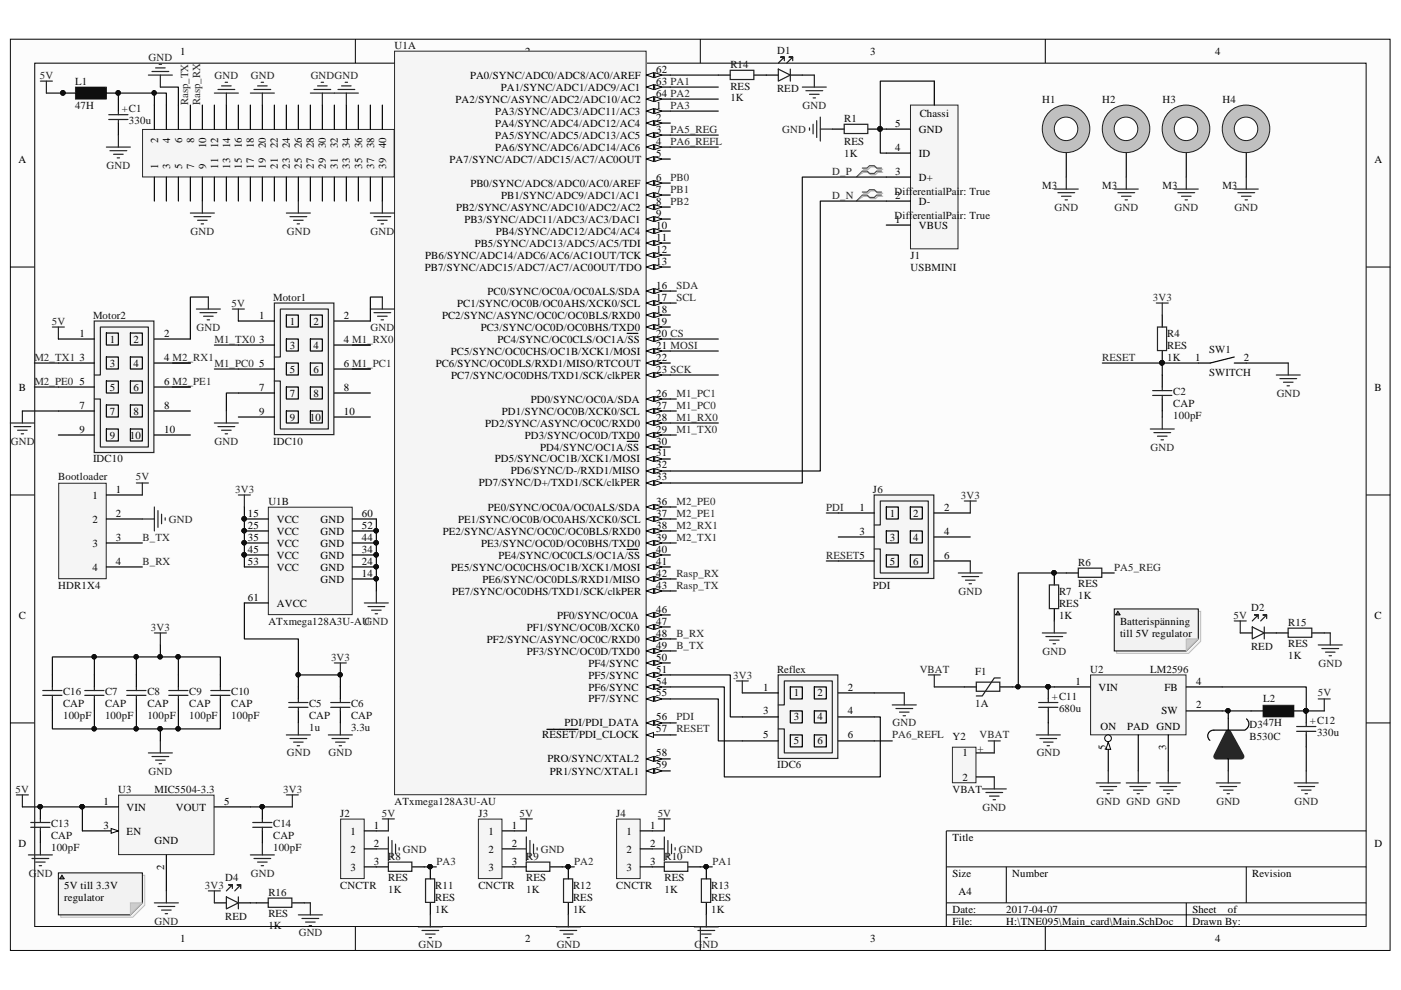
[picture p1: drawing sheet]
<svg xmlns="http://www.w3.org/2000/svg" width="297mm" height="210mm" viewBox="0 0 297 210" stroke-linecap="round" stroke-linejoin="round" font-family="sans-serif">
<defs><g id="words">
<g font-size="2.3">
<text x="38.2" y="11.6">1</text>
<text x="111.3" y="11.6">2</text>
<text x="184.5" y="11.6">3</text>
<text x="257.6" y="11.6">4</text>
<text x="99.7" y="16.7">PA0/SYNC/ADC0/ADC8/AC0/AREF</text>
<text x="139.1" y="15.4">62</text>
<text x="139.1" y="18">63 PA1</text>
<text x="96.6" y="21.8">PA2/SYNC/ASYNC/ADC2/ADC10/AC2</text>
<text x="106.2" y="19.2">PA1/SYNC/ADC1/ADC9/AC1</text>
<text x="139.1" y="20.5">64 PA2</text>
<text x="139.1" y="23">1</text>
<text x="105" y="24.3">PA3/SYNC/ADC3/ADC11/AC3</text>
<text x="105" y="26.9">PA4/SYNC/ADC4/ADC12/AC4</text>
<text x="105" y="29.4">PA5/SYNC/ADC5/ADC13/AC5</text>
<text x="139.1" y="25.6">2</text>
<text x="139.1" y="28.1">3</text>
<text x="189.8" y="26.9">5</text>
<text x="194.8" y="28.1">GND</text>
<text x="195" y="24.8">Chassi</text>
<text x="3.9" y="34.5">A</text>
<text x="33.5" y="35.7" transform="rotate(-90 33.5 35.7)">1</text>
<text x="33.5" y="30.3" transform="rotate(-90 33.5 30.3)">2</text>
<text x="36.1" y="35.7" transform="rotate(-90 36.1 35.7)">3</text>
<text x="36.1" y="30.3" transform="rotate(-90 36.1 30.3)">4</text>
<text x="38.6" y="35.7" transform="rotate(-90 38.6 35.7)">5</text>
<text x="38.6" y="30.3" transform="rotate(-90 38.6 30.3)">6</text>
<text x="41.1" y="35.7" transform="rotate(-90 41.1 35.7)">7</text>
<text x="41.1" y="30.3" transform="rotate(-90 41.1 30.3)">8</text>
<text x="43.7" y="35.7" transform="rotate(-90 43.7 35.7)">9</text>
<text x="43.7" y="31.4" transform="rotate(-90 43.7 31.4)">10</text>
<text x="46.2" y="35.7" transform="rotate(-90 46.2 35.7)">11</text>
<text x="46.2" y="31.4" transform="rotate(-90 46.2 31.4)">12</text>
<text x="48.8" y="35.7" transform="rotate(-90 48.8 35.7)">13</text>
<text x="48.8" y="31.4" transform="rotate(-90 48.8 31.4)">14</text>
<text x="51.3" y="35.7" transform="rotate(-90 51.3 35.7)">15</text>
<text x="51.3" y="31.4" transform="rotate(-90 51.3 31.4)">16</text>
<text x="53.8" y="35.7" transform="rotate(-90 53.8 35.7)">17</text>
<text x="53.8" y="31.4" transform="rotate(-90 53.8 31.4)">18</text>
<text x="56.4" y="35.7" transform="rotate(-90 56.4 35.7)">19</text>
<text x="56.4" y="31.4" transform="rotate(-90 56.4 31.4)">20</text>
<text x="58.9" y="35.7" transform="rotate(-90 58.9 35.7)">21</text>
<text x="58.9" y="31.4" transform="rotate(-90 58.9 31.4)">22</text>
<text x="61.5" y="35.7" transform="rotate(-90 61.5 35.7)">23</text>
<text x="61.5" y="31.4" transform="rotate(-90 61.5 31.4)">24</text>
<text x="64" y="35.7" transform="rotate(-90 64 35.7)">25</text>
<text x="64" y="31.4" transform="rotate(-90 64 31.4)">26</text>
<text x="66.5" y="35.7" transform="rotate(-90 66.5 35.7)">27</text>
<text x="66.5" y="31.4" transform="rotate(-90 66.5 31.4)">28</text>
<text x="69.1" y="35.7" transform="rotate(-90 69.1 35.7)">29</text>
<text x="69.1" y="31.4" transform="rotate(-90 69.1 31.4)">30</text>
<text x="71.6" y="35.7" transform="rotate(-90 71.6 35.7)">31</text>
<text x="71.6" y="31.4" transform="rotate(-90 71.6 31.4)">32</text>
<text x="74.2" y="35.7" transform="rotate(-90 74.2 35.7)">33</text>
<text x="74.2" y="31.4" transform="rotate(-90 74.2 31.4)">34</text>
<text x="76.8" y="35.7" transform="rotate(-90 76.8 35.7)">35</text>
<text x="76.8" y="31.4" transform="rotate(-90 76.8 31.4)">36</text>
<text x="79.3" y="35.7" transform="rotate(-90 79.3 35.7)">37</text>
<text x="79.3" y="31.4" transform="rotate(-90 79.3 31.4)">38</text>
<text x="81.9" y="35.7" transform="rotate(-90 81.9 35.7)">39</text>
<text x="81.9" y="31.4" transform="rotate(-90 81.9 31.4)">40</text>
<text x="95.3" y="34.5">PA7/SYNC/ADC7/ADC15/AC7/AC0OUT</text>
<text x="105" y="31.9">PA6/SYNC/ADC6/ADC14/AC6</text>
<text x="139.1" y="30.7">4</text>
<text x="139.1" y="33.2">5</text>
<text x="189.8" y="31.9">4</text>
<text x="194.8" y="33.2">ID</text>
<text x="291.4" y="34.5">A</text>
<text x="99.7" y="39.6">PB0/SYNC/ADC8/ADC0/AC0/AREF</text>
<text x="139.1" y="40.8">7</text>
<text x="139.1" y="38.3">6</text>
<text x="189.8" y="37">3</text>
<text x="194.8" y="38.3">D+</text>
<text x="96.7" y="44.7">PB2/SYNC/ASYNC/ADC10/ADC2/AC2</text>
<text x="98.5" y="47.3">PB3/SYNC/ADC11/ADC3/AC3/DAC1</text>
<text x="106.3" y="42.1">PB1/SYNC/ADC9/ADC1/AC1</text>
<text x="139.1" y="43.4">8</text>
<text x="139.1" y="46">9</text>
<text x="189.8" y="42.1">2</text>
<text x="189.8" y="47.3">1</text>
<text x="194.8" y="43.4">D-</text>
<text x="100.7" y="52.3">PB5/SYNC/ADC13/ADC5/AC5/TDI</text>
<text x="105.2" y="49.8">PB4/SYNC/ADC12/ADC4/AC4</text>
<text x="139.1" y="53.6">12</text>
<text x="139.1" y="51.1">11</text>
<text x="139.1" y="48.5">10</text>
<text x="194.8" y="48.5">VBUS</text>
<text x="90.1" y="57.4">PB7/SYNC/ADC15/ADC7/AC7/AC0OUT/TDO</text>
<text x="90.2" y="54.9">PB6/SYNC/ADC14/ADC6/AC6/AC1OUT/TCK</text>
<text x="139.1" y="56.1">13</text>
<text x="96.9" y="65">PC1/SYNC/OC0B/OC0AHS/XCK0/SCL</text>
<text x="103.4" y="62.5">PC0/SYNC/OC0A/OC0ALS/SDA</text>
<text x="139.1" y="61.2">16</text>
<text x="139.1" y="63.8">17</text>
<text x="16.8" y="71.4">1</text>
<text x="34.8" y="71.4">2</text>
<text x="54.9" y="67.6">1</text>
<text x="61.5" y="68.8">1</text>
<text x="66.5" y="68.8">2</text>
<text x="72.9" y="67.6">2</text>
<text x="93.7" y="67.6">PC2/SYNC/ASYNC/OC0C/OC0BLS/RXD0</text>
<text x="101.9" y="70.1">PC3/SYNC/OC0D/OC0BHS/TXD0</text>
<text x="139.1" y="68.8">19</text>
<text x="139.1" y="71.4">20 CS</text>
<text x="139.1" y="66.3">18</text>
<text x="16.8" y="76.5">3</text>
<text x="23.3" y="72.7">1</text>
<text x="23.3" y="77.7">3</text>
<text x="28.3" y="72.7">2</text>
<text x="28.3" y="77.7">4</text>
<text x="34.8" y="76.5">4 M2_RX1</text>
<text x="54.9" y="72.7">3</text>
<text x="54.9" y="77.7">5</text>
<text x="61.5" y="73.9">3</text>
<text x="66.5" y="73.9">4</text>
<text x="72.9" y="72.7">4 M1_RX0</text>
<text x="72.9" y="77.7">6 M1_PC1</text>
<text x="92.4" y="77.7">PC6/SYNC/OC0DLS/RXD1/MISO/RTCOUT</text>
<text x="95.6" y="75.2">PC5/SYNC/OC0CHS/OC1B/XCK1/MOSI</text>
<text x="105.5" y="72.7">PC4/SYNC/OC0CLS/OC1A/SS</text>
<text x="139.1" y="73.9">21 MOSI</text>
<text x="139.1" y="76.5">22</text>
<text x="253.4" y="76.5">1</text>
<text x="263.7" y="76.5">2</text>
<text x="4" y="82.8">B</text>
<text x="16.8" y="81.5">5</text>
<text x="23.3" y="82.8">5</text>
<text x="28.3" y="82.8">6</text>
<text x="34.8" y="81.5">6 M2_PE1</text>
<text x="54.9" y="82.8">7</text>
<text x="61.5" y="79">5</text>
<text x="66.5" y="79">6</text>
<text x="72.9" y="82.8">8</text>
<text x="95.7" y="80.3">PC7/SYNC/OC0DHS/TXD1/SCK/clkPER</text>
<text x="139.1" y="79">23 SCK</text>
<text x="291.4" y="82.8">B</text>
<text x="16.8" y="86.6">7</text>
<text x="23.3" y="87.9">7</text>
<text x="28.3" y="87.9">8</text>
<text x="34.8" y="86.6">8</text>
<text x="54.9" y="87.9">9</text>
<text x="61.5" y="84.1">7</text>
<text x="61.5" y="89.2">9</text>
<text x="65.7" y="89.2">10</text>
<text x="66.5" y="84.1">8</text>
<text x="72.9" y="87.9">10</text>
<text x="106.4" y="87.9">PD1/SYNC/OC0B/XCK0/SCL</text>
<text x="112.5" y="85.4">PD0/SYNC/OC0A/SDA</text>
<text x="139.1" y="84.1">26</text>
<text x="139.1" y="86.6">27</text>
<text x="139.1" y="89.2">28</text>
<text x="16.8" y="91.7">9</text>
<text x="23.3" y="93">9</text>
<text x="27.5" y="93">10</text>
<text x="34.8" y="91.7">10</text>
<text x="102.9" y="90.4">PD2/SYNC/ASYNC/OC0C/RXD0</text>
<text x="111.3" y="93">PD3/SYNC/OC0D/TXD0</text>
<text x="114.6" y="95.5">PD4/SYNC/OC1A/SS</text>
<text x="139.1" y="91.7">29</text>
<text x="139.1" y="94.2">30</text>
<text x="104.9" y="98.1">PD5/SYNC/OC1B/XCK1/MOSI</text>
<text x="108.3" y="100.6">PD6/SYNC/D-/RXD1/MISO</text>
<text x="139.1" y="99.3">32</text>
<text x="139.1" y="101.9">33</text>
<text x="139.1" y="96.8">31</text>
<text x="19.6" y="105.8">1</text>
<text x="24.6" y="104.5">1</text>
<text x="101.5" y="103.1">PD7/SYNC/D+/TXD1/SCK/clkPER</text>
<text x="139.1" y="107">36</text>
<text x="19.6" y="110.8">2</text>
<text x="24.6" y="109.6">2</text>
<text x="52.6" y="109.6">15</text>
<text x="52.6" y="112.1">25</text>
<text x="58.7" y="110.8">VCC</text>
<text x="58.7" y="113.4">VCC</text>
<text x="68" y="110.8">GND</text>
<text x="68" y="113.4">GND</text>
<text x="76.7" y="109.6">60</text>
<text x="76.7" y="112.1">52</text>
<text x="93.9" y="113.4">PE2/SYNC/ASYNC/OC0C/OC0BLS/RXD0</text>
<text x="97.1" y="110.8">PE1/SYNC/OC0B/OC0AHS/XCK0/SCL</text>
<text x="103.5" y="108.3">PE0/SYNC/OC0A/OC0ALS/SDA</text>
<text x="139.1" y="112.1">38</text>
<text x="139.1" y="109.6">37</text>
<text x="182.2" y="108.3">1</text>
<text x="182.2" y="113.4">3</text>
<text x="188.6" y="109.6">1</text>
<text x="193.6" y="109.6">2</text>
<text x="200.2" y="108.3">2</text>
<text x="200.2" y="113.4">4</text>
<text x="19.6" y="115.9">3</text>
<text x="24.6" y="114.7">3</text>
<text x="24.6" y="119.7">4</text>
<text x="52.6" y="117.2">45</text>
<text x="52.6" y="119.7">53</text>
<text x="52.6" y="114.7">35</text>
<text x="58.7" y="118.5">VCC</text>
<text x="58.7" y="115.9">VCC</text>
<text x="68" y="118.5">GND</text>
<text x="68" y="115.9">GND</text>
<text x="76.7" y="119.7">24</text>
<text x="76.7" y="117.2">34</text>
<text x="76.7" y="114.7">44</text>
<text x="102" y="115.9">PE3/SYNC/OC0D/OC0BHS/TXD0</text>
<text x="105.7" y="118.5">PE4/SYNC/OC0CLS/OC1A/SS</text>
<text x="139.1" y="114.7">39</text>
<text x="139.1" y="117.2">40</text>
<text x="139.1" y="119.7">41</text>
<text x="188.6" y="114.7">3</text>
<text x="188.6" y="119.7">5</text>
<text x="193.6" y="114.7">4</text>
<text x="193.6" y="119.7">6</text>
<text x="200.2" y="118.5">6</text>
<text x="19.6" y="121">4</text>
<text x="58.7" y="121">VCC</text>
<text x="68" y="121">GND</text>
<text x="68" y="123.5">GND</text>
<text x="76.7" y="122.3">14</text>
<text x="95.7" y="121">PE5/SYNC/OC0CHS/OC1B/XCK1/MOSI</text>
<text x="102.3" y="123.5">PE6/SYNC/OC0DLS/RXD1/MISO</text>
<text x="139.1" y="124.8">43</text>
<text x="139.1" y="122.3">42</text>
<text x="4" y="131.2">C</text>
<text x="52.6" y="127.4">61</text>
<text x="58.7" y="128.6">AVCC</text>
<text x="95.8" y="126.1">PE7/SYNC/OC0DHS/TXD1/SCK/clkPER</text>
<text x="118.1" y="131.2">PF0/SYNC/OC0A</text>
<text x="139.1" y="129.9">46</text>
<text x="291.4" y="131.2">C</text>
<text x="103.2" y="136.2">PF2/SYNC/ASYNC/OC0C/RXD0</text>
<text x="111.7" y="133.7">PF1/SYNC/OC0B/XCK0</text>
<text x="139.1" y="132.4">47</text>
<text x="139.1" y="135">48</text>
<text x="139.1" y="137.5">49</text>
<text x="237.5" y="132.4">Batterispänning</text>
<text x="237.5" y="135">till 5V regulator</text>
<text x="111.7" y="138.8">PF3/SYNC/OC0D/TXD0</text>
<text x="124.8" y="141.3">PF4/SYNC</text>
<text x="124.8" y="143.9">PF5/SYNC</text>
<text x="139.1" y="140.1">50</text>
<text x="139.1" y="142.6">51</text>
<text x="124.8" y="148.9">PF7/SYNC</text>
<text x="124.8" y="146.4">PF6/SYNC</text>
<text x="139.1" y="147.7">55</text>
<text x="139.1" y="145.1">54</text>
<text x="161.8" y="146.4">1</text>
<text x="168.3" y="147.7">1</text>
<text x="173.3" y="147.7">2</text>
<text x="179.7" y="146.4">2</text>
<text x="228" y="145.1">1</text>
<text x="232.9" y="146.4">VIN</text>
<text x="246.9" y="146.4">FB</text>
<text x="253.6" y="145.1">4</text>
<text x="119.7" y="154">PDI/PDI_DATA</text>
<text x="139.1" y="155.3">57</text>
<text x="139.1" y="152.8">56</text>
<text x="161.8" y="151.5">3</text>
<text x="168.3" y="152.8">3</text>
<text x="173.3" y="152.8">4</text>
<text x="179.7" y="151.5">4</text>
<text x="233.3" y="154.8">ON</text>
<text x="239" y="154.8">PAD GND</text>
<text x="246.3" y="151.5">SW</text>
<text x="253.6" y="150.2">2</text>
<text x="115" y="156.6">RESET/PDI_CLOCK</text>
<text x="116.1" y="161.6">PRO/SYNC/XTAL2</text>
<text x="139.1" y="160.4">58</text>
<text x="161.8" y="156.6">5</text>
<text x="168.3" y="157.8">5</text>
<text x="173.3" y="157.8">6</text>
<text x="179.7" y="156.6">6</text>
<text x="204" y="160.4">1</text>
<text x="234.4" y="159" transform="rotate(-90 234.4 159)">5</text>
<text x="247.2" y="159" transform="rotate(-90 247.2 159)">3</text>
<text x="116.6" y="164.3">PR1/SYNC/XTAL1</text>
<text x="139.1" y="162.9">59</text>
<text x="204" y="165.5">2</text>
<text x="21.9" y="170.6">1</text>
<text x="26.8" y="171.9">VIN</text>
<text x="37.3" y="171.9">VOUT</text>
<text x="47.5" y="170.6">5</text>
<text x="3.9" y="179.5">D</text>
<text x="21.9" y="175.7">3</text>
<text x="26.8" y="177">EN</text>
<text x="32.8" y="179">GND</text>
<text x="74.3" y="177">1</text>
<text x="79.2" y="175.7">1</text>
<text x="79.2" y="179.5">2</text>
<text x="103.5" y="177">1</text>
<text x="108.5" y="175.7">1</text>
<text x="108.5" y="179.5">2</text>
<text x="132.8" y="177">1</text>
<text x="137.8" y="175.7">1</text>
<text x="137.8" y="179.5">2</text>
<text x="201.9" y="178.2">Title</text>
<text x="291.4" y="179.5">D</text>
<text x="34.8" y="184.4" transform="rotate(-90 34.8 184.4)">2</text>
<text x="74.3" y="180.8">2</text>
<text x="74.3" y="184.6">3</text>
<text x="79.2" y="183.3">3</text>
<text x="103.5" y="180.8">2</text>
<text x="103.5" y="184.6">3</text>
<text x="108.5" y="183.3">3</text>
<text x="132.8" y="180.8">2</text>
<text x="132.8" y="184.6">3</text>
<text x="137.8" y="183.3">3</text>
<text x="201.9" y="185.9">Size</text>
<text x="214.6" y="185.9">Number</text>
<text x="265.5" y="185.9">Revision</text>
<text x="13.6" y="188.4">5V till 3.3V</text>
<text x="13.6" y="190.9">regulator</text>
<text x="203.2" y="189.7">A4</text>
<text x="201.9" y="193.5">Date:</text>
<text x="201.9" y="196">File:</text>
<text x="213.4" y="193.5">2017-04-07</text>
<text x="213.4" y="196">H:\TNE095\Main_card\Main.SchDoc</text>
<text x="252.8" y="193.5">Sheet</text>
<text x="252.8" y="196">Drawn By:</text>
<text x="260.3" y="193.5">of</text>
<text x="38.2" y="199.8">1</text>
<text x="111.3" y="199.8">2</text>
<text x="184.5" y="199.8">3</text>
<text x="257.6" y="199.8">4</text>
</g>
<g font-size="2.3" fill="#0e0e0e">
<text x="83.7" y="10.3">U1A</text>
<text x="164.8" y="11.4">D1</text>
<text x="15.9" y="18">L1</text>
<text x="154.9" y="14.4">R14</text>
<text x="15.9" y="23">47H</text>
<text x="25.8" y="23.8">+C1</text>
<text x="154.9" y="21.5">1K</text>
<text x="154.9" y="19">RES</text>
<text x="164.8" y="19.5">RED</text>
<text x="221" y="21.8">H1</text>
<text x="233.7" y="21.8">H2</text>
<text x="246.5" y="21.8">H3</text>
<text x="259.2" y="21.8">H4</text>
<text x="27.3" y="26.3">330u</text>
<text x="83.7" y="29.4">Raspberry Pi</text>
<text x="179" y="25.8">R1</text>
<text x="83.7" y="31.9">Header 20X2</text>
<text x="179" y="33.2">1K</text>
<text x="179" y="30.7">RES</text>
<text x="189.7" y="41.3">DifferentialPair: True</text>
<text x="221" y="40.1">M3</text>
<text x="233.7" y="40.1">M3</text>
<text x="246.5" y="40.1">M3</text>
<text x="259.2" y="40.1">M3</text>
<text x="189.7" y="46.5">DifferentialPair: True</text>
<text x="193" y="54.9">J1</text>
<text x="193" y="57.4">USBMINI</text>
<text x="57.9" y="63.8">Motor1</text>
<text x="19.7" y="67.6">Motor2</text>
<text x="247.5" y="71.4">R4</text>
<text x="247.5" y="76.5">1K</text>
<text x="247.5" y="73.9">RES</text>
<text x="256.4" y="74.9">SW1</text>
<text x="248.8" y="83.8">C2</text>
<text x="256.4" y="79.8">SWITCH</text>
<text x="248.8" y="88.9">100pF</text>
<text x="248.8" y="86.4">CAP</text>
<text x="57.9" y="94.2">IDC10</text>
<text x="12.4" y="101.9">Bootloader</text>
<text x="19.7" y="98.1">IDC10</text>
<text x="56.9" y="107">U1B</text>
<text x="185.1" y="104.5">J6</text>
<text x="228.6" y="120">R6</text>
<text x="12.4" y="124.8">HDR1X4</text>
<text x="185.1" y="124.8">PDI</text>
<text x="228.6" y="124.6">RES</text>
<text x="224.5" y="131.2">1K</text>
<text x="224.5" y="126.1">R7</text>
<text x="224.5" y="128.6">RES</text>
<text x="228.6" y="127.1">1K</text>
<text x="265.3" y="129.6">D2</text>
<text x="56.9" y="132.4">ATxmega128A3U-AU</text>
<text x="265.3" y="137.8">RED</text>
<text x="273.1" y="132.7">R15</text>
<text x="273.1" y="137.3">RES</text>
<text x="164.8" y="142.6">Reflex</text>
<text x="206.8" y="143">F1</text>
<text x="231.1" y="142.6">U2</text>
<text x="243.8" y="142.6">LM2596</text>
<text x="273.1" y="139.8">1K</text>
<text x="13.4" y="147.4">C16</text>
<text x="13.4" y="150">CAP</text>
<text x="22.3" y="147.4">C7</text>
<text x="22.3" y="150">CAP</text>
<text x="31.2" y="147.4">C8</text>
<text x="31.2" y="150">CAP</text>
<text x="40.1" y="147.4">C9</text>
<text x="40.1" y="150">CAP</text>
<text x="49" y="147.4">C10</text>
<text x="49" y="150">CAP</text>
<text x="65.5" y="150">C5</text>
<text x="74.4" y="150">C6</text>
<text x="206.8" y="149.9">1A</text>
<text x="223" y="148.4">+C11</text>
<text x="267.8" y="148.9">L2</text>
<text x="13.4" y="152.5">100pF</text>
<text x="22.3" y="152.5">100pF</text>
<text x="31.2" y="152.5">100pF</text>
<text x="40.1" y="152.5">100pF</text>
<text x="49" y="152.5">100pF</text>
<text x="65.5" y="155">1u</text>
<text x="65.5" y="152.5">CAP</text>
<text x="74.4" y="155">3.3u</text>
<text x="74.4" y="152.5">CAP</text>
<text x="224.5" y="151">680u</text>
<text x="264.9" y="154.4">D347H</text>
<text x="277.7" y="153.5">+C12</text>
<text x="201.9" y="156.8">Y2</text>
<text x="207.3" y="159.4">+</text>
<text x="264.9" y="157">B530C</text>
<text x="279.2" y="156.1">330u</text>
<text x="164.8" y="162.9">IDC6</text>
<text x="25.1" y="168.1">U3</text>
<text x="32.8" y="168.1">MIC5504-3.3</text>
<text x="72.1" y="173.2">J2</text>
<text x="83.7" y="170.6">ATxmega128A3U-AU</text>
<text x="101.4" y="173.2">J3</text>
<text x="130.6" y="173.2">J4</text>
<text x="201.9" y="168.1">VBAT</text>
<text x="10.8" y="175.4">C13</text>
<text x="10.8" y="178">CAP</text>
<text x="57.9" y="175.4">C14</text>
<text x="57.9" y="178">CAP</text>
<text x="10.8" y="180.5">100pF</text>
<text x="57.9" y="180.5">100pF</text>
<text x="82.3" y="182.3">R8</text>
<text x="111.6" y="182.3">R9</text>
<text x="140.9" y="182.3">R10</text>
<text x="47.8" y="186.9">D4</text>
<text x="56.9" y="189.9">R16</text>
<text x="72.1" y="188.4">CNCTR</text>
<text x="82.3" y="189.4">1K</text>
<text x="82.3" y="186.9">RES</text>
<text x="92.3" y="188.4">R11</text>
<text x="92.3" y="190.9">RES</text>
<text x="101.4" y="188.4">CNCTR</text>
<text x="111.6" y="189.4">1K</text>
<text x="111.6" y="186.9">RES</text>
<text x="121.5" y="188.4">R12</text>
<text x="121.5" y="190.9">RES</text>
<text x="130.6" y="188.4">CNCTR</text>
<text x="140.9" y="189.4">1K</text>
<text x="140.9" y="186.9">RES</text>
<text x="150.8" y="188.4">R13</text>
<text x="150.8" y="190.9">RES</text>
<text x="47.8" y="195">RED</text>
<text x="56.9" y="197">1K</text>
<text x="56.9" y="194.5">RES</text>
<text x="92.3" y="193.5">1K</text>
<text x="121.5" y="193.5">1K</text>
<text x="150.8" y="193.5">1K</text>
</g>
<g font-size="2.3" fill="#262626">
<text x="8.5" y="16.7">5V</text>
<text x="31.5" y="12.9">GND</text>
<text x="45.5" y="16.7">GND</text>
<text x="53.2" y="16.7">GND</text>
<text x="65.9" y="16.7">GNDGND</text>
<text x="39.9" y="22.3" transform="rotate(-90 39.9 22.3)">Rasp_TX</text>
<text x="42.4" y="22.3" transform="rotate(-90 42.4 22.3)">Rasp_RX</text>
<text x="142.2" y="23">PA3</text>
<text x="170.2" y="23">GND</text>
<text x="142.2" y="28.1">PA5_REG</text>
<text x="165.9" y="28.1">GND</text>
<text x="22.6" y="35.7">GND</text>
<text x="142.2" y="30.7">PA6_REFL</text>
<text x="142.2" y="38.3">PB0</text>
<text x="142.2" y="40.8">PB1</text>
<text x="176.4" y="37">D_P</text>
<text x="142.2" y="43.4">PB2</text>
<text x="176.4" y="42.1">D_N</text>
<text x="223.6" y="44.7">GND</text>
<text x="236.3" y="44.7">GND</text>
<text x="249" y="44.7">GND</text>
<text x="261.7" y="44.7">GND</text>
<text x="40.4" y="49.8">GND</text>
<text x="60.8" y="49.8">GND</text>
<text x="78.6" y="49.8">GND</text>
<text x="49.1" y="65">5V</text>
<text x="143.4" y="61.2">SDA</text>
<text x="143.4" y="63.8">SCL</text>
<text x="244.4" y="63.8">3V3</text>
<text x="11" y="68.8">5V</text>
<text x="41.7" y="70.1">GND</text>
<text x="78.6" y="70.1">GND</text>
<text x="7.3" y="76.5">M2_TX1</text>
<text x="45.5" y="72.7">M1_TX0</text>
<text x="45.5" y="77.7">M1_PC0</text>
<text x="233.7" y="76.5">RESET</text>
<text x="7.3" y="81.5">M2_PE0</text>
<text x="143.4" y="86.6">M1_PC0</text>
<text x="143.4" y="84.1">M1_PC1</text>
<text x="143.4" y="89.2">M1_RX0</text>
<text x="270.7" y="84.1">GND</text>
<text x="2.3" y="94.2">GND</text>
<text x="45.5" y="94.2">GND</text>
<text x="143.4" y="91.7">M1_TX0</text>
<text x="243.9" y="95.5">GND</text>
<text x="28.8" y="101.9">5V</text>
<text x="49.9" y="104.5">3V3</text>
<text x="143.4" y="107">M2_PE0</text>
<text x="203.7" y="105.8">3V3</text>
<text x="35.8" y="110.8">GND</text>
<text x="143.4" y="109.6">M2_PE1</text>
<text x="143.4" y="112.1">M2_RX1</text>
<text x="175.2" y="108.3">PDI</text>
<text x="30.2" y="114.7">B_TX</text>
<text x="30.2" y="119.7">B_RX</text>
<text x="143.4" y="114.7">M2_TX1</text>
<text x="175.2" y="118.5">RESET5</text>
<text x="143.4" y="122.3">Rasp_RX</text>
<text x="143.4" y="124.8">Rasp_TX</text>
<text x="236.2" y="121">PA5_REG</text>
<text x="203.2" y="126.1">GND</text>
<text x="261.5" y="131.2">5V</text>
<text x="32" y="133.7">3V3</text>
<text x="77.3" y="132.4">GND</text>
<text x="143.4" y="137.5">B_TX</text>
<text x="143.4" y="135">B_RX</text>
<text x="70.2" y="140.1">3V3</text>
<text x="155.4" y="143.9">3V3</text>
<text x="195" y="142.6">VBAT</text>
<text x="221.1" y="138.8">GND</text>
<text x="279.6" y="141.3">GND</text>
<text x="279.4" y="147.7">5V</text>
<text x="143.4" y="155.3">RESET</text>
<text x="143.4" y="152.8">PDI</text>
<text x="189.2" y="154">GND</text>
<text x="60.8" y="160.4">GND</text>
<text x="69.7" y="160.4">GND</text>
<text x="189.1" y="156.6">PA6_REFL</text>
<text x="207.7" y="156.6">VBAT</text>
<text x="219.8" y="160.4">GND</text>
<text x="31.5" y="164.3">GND</text>
<text x="3.3" y="168.1">5V</text>
<text x="60" y="168.1">3V3</text>
<text x="80.9" y="173.2">5V</text>
<text x="110.2" y="173.2">5V</text>
<text x="139.4" y="173.2">5V</text>
<text x="208.3" y="171.9">GND</text>
<text x="232.5" y="170.6">GND GND GND</text>
<text x="257.9" y="170.6">GND</text>
<text x="274.5" y="170.6">GND</text>
<text x="6.1" y="185.9">GND</text>
<text x="53.2" y="185.9">GND</text>
<text x="85.4" y="180.8">GND</text>
<text x="92.5" y="183.3">PA3</text>
<text x="114.6" y="180.8">GND</text>
<text x="121.8" y="183.3">PA2</text>
<text x="143.9" y="180.8">GND</text>
<text x="151" y="183.3">PA1</text>
<text x="43.4" y="188.4">3V3</text>
<text x="32.8" y="196">GND</text>
<text x="63.3" y="198.6">GND</text>
<text x="88.7" y="201.1">GND</text>
<text x="118" y="201.1">GND</text>
<text x="147.2" y="201.1">GND</text>
</g>
</g></defs>
<path d="M2.3 8.4h292.4v193.1h-292.4z" fill="#fcfcfc"/>
<path d="M2.2 8.3h292.5v193.2h-292.5z" fill="none" stroke="#000" stroke-width=".21"/>
<path d="M7.5 13.5h282.1v182.9h-282.1z" fill="#fcfcfc"/>
<g fill="none" stroke="#000" stroke-width=".21">
<path d="M7.4 13.4h282.2v183h-282.2zM75.3 8.3v5.1M148.5 8.3v5.1M221.6 8.3v5.1M2.2 56.6h5.1M289.7 56.6h5.1M2.2 104.9h5.1M289.7 104.9h5.1M2.2 153.3h5.1M289.7 153.3h5.1M289.7 176.2h-89.1v20.3M75.3 196.5v5.1"/>
<path d="M148.5 196.5v5.1M200.6 183.8h89.1M200.6 191.4h89.1M200.6 194h89.1M213.4 183.8v7.6M221.6 196.5v5.1M251.5 191.4v5.1M264.2 183.8v7.6"/>
</g>
<path d="M246.4 66.8v2.5M246.4 74.4v2.6M246.4 79.5v2.6M261.7 75.7l-5.1 1.3h-2.5M261.7 77h2.5M246.4 84.6v2.5M72.2 145.6v2.6M72.2 150.7v2.6" fill="none" stroke="#000" stroke-width=".25"/>
<g fill="#0e0e0e" stroke="#0e0e0e" stroke-width=".21">
<circle cx="246.4" cy="76.9" r=".47"/>
<circle cx="72.1" cy="143.1" r=".46"/>
</g>
<path d="M245.4 69.3h1.9v5h-1.9zM244.4 83.8h4.1M244.4 82.8h4.1M246.4 82.1v.7M246.4 83.8v.8M70.1 150h4.1M70.1 149h4.1M72.2 148.2v.8M72.2 150v.7" fill="none" stroke="#1c1c1c" stroke-width=".25"/>
<g fill="none" stroke="#262626" stroke-width=".25">
<path d="M11.1 69.3h2.5M12.4 69.3v2.6M41.6 65.5h5.1M42.4 66.3h3.6M43.2 67h2M43.9 67.8h.5M44.2 63v2.5M49.3 65.5h2.5M50.5 65.5v2.6M78.5 65.5h5.1M79.3 66.3h3.5M80 67h2.1"/>
<path d="M80.8 67.8h.5M81.1 63v2.5M245.2 64.2h2.5M246.4 64.2v2.6M270.6 79.5h5.1M273.1 77v2.5M243.9 91h5.1M244.6 91.7h3.6M245.4 92.5h2M246.2 93.2h.5M246.4 88.4v2.6M271.4 80.3h3.5"/>
<path d="M272.1 81h2.1M272.9 81.8h.5M69.6 155.8h5.1M70.4 156.6h3.5M70.9 140.6h2.5M71.1 157.3h2.1M71.9 158.1h.5M72.2 140.6v2.5M72.2 153.3v2.5"/>
</g>
<path d="M165 143.1h12.6v17.7h-12.6z" fill-rule="evenodd" fill="#f5f5f5" stroke="#262626" stroke-width=".25"/>
<path d="M157.4 146.9h7.6M157.4 152h7.6M157.4 157.1h7.6M167.6 145.6h2.5v2.6h-2.5zM167.6 150.7h2.5v2.6h-2.5zM167.6 155.8h2.5v2.6h-2.5zM172.7 150.7h2.5v2.6h-2.5zM172.7 145.6h2.5v2.6h-2.5zM172.7 155.8h2.5v2.6h-2.5zM177.7 146.9h7.7M177.7 152h7.7M177.7 157.1h7.7" fill="none" stroke="#000" stroke-width=".25"/>
<path d="M165 149.5h1.3v-5.1h10.2v15.2h-10.2v-5.1h-1.3M189.2 149.5h5.1M189.9 150.2h3.6M190.7 151h2M191.5 151.8h.5M191.7 146.9v2.6" fill="none" stroke="#262626" stroke-width=".25"/>
<path d="M12.5 102.5h10v20.2h-10z" fill="#f5f5f5"/>
<path d="M12.4 102.5h10.1v20.2h-10.1z" fill="none" stroke="#262626" stroke-width=".21"/>
<path d="M226.1 32.5v5M22.6 104.9h7.6M22.6 110h7.6M22.6 115.1h7.6M22.6 120.2h7.6" fill="none" stroke="#000" stroke-width=".25"/>
<circle cx="226" cy="27.3" r="5" fill="#c0c0c0" stroke="#1c1c1c" stroke-width=".21"/>
<circle cx="226" cy="27.3" r="2.49" fill="#fefefe" stroke="#1c1c1c" stroke-width=".21"/>
<path d="M238.8 32.5v5" fill="none" stroke="#000" stroke-width=".25"/>
<circle cx="238.7" cy="27.3" r="5" fill="#c0c0c0" stroke="#1c1c1c" stroke-width=".21"/>
<circle cx="238.7" cy="27.3" r="2.5" fill="#fefefe" stroke="#1c1c1c" stroke-width=".21"/>
<path d="M251.5 32.5v5" fill="none" stroke="#000" stroke-width=".25"/>
<circle cx="251.5" cy="27.3" r="5" fill="#c0c0c0" stroke="#1c1c1c" stroke-width=".21"/>
<circle cx="251.5" cy="27.3" r="2.49" fill="#fefefe" stroke="#1c1c1c" stroke-width=".21"/>
<path d="M264.2 32.5v5" fill="none" stroke="#000" stroke-width=".25"/>
<circle cx="264.2" cy="27.3" r="5" fill="#c0c0c0" stroke="#1c1c1c" stroke-width=".21"/>
<circle cx="264.2" cy="27.3" r="2.49" fill="#fefefe" stroke="#1c1c1c" stroke-width=".21"/>
<g fill="none" stroke="#262626" stroke-width=".25">
<path d="M226.1 37.5v2.6M238.8 37.5v2.6M251.5 37.5v2.6M264.2 37.5v2.6M223.5 40.1h5.1M224.3 40.8h3.6M225.1 41.6h2M225.8 42.4h.5M236.2 40.1h5.1M237 40.8h3.6M237.8 41.6h2M238.5 42.4h.5"/>
<path d="M249 40.1h5.1M249.7 40.8h3.6M250.5 41.6h2M251.3 42.4h.5M261.7 40.1h5.1M262.5 40.8h3.5M263.2 41.6h2.1M264 42.4h.5M28.9 102.4h2.6M30.2 102.4v2.5M30.2 110h2.5M32.7 107.5v5.1"/>
<path d="M33.5 108.3v3.5M34.3 109v2.1M35 109.8v.5M32.7 134.2h2.6M34 134.2v2.5M31.5 159.6h5M34 157.1v2.5M60.7 155.8h5.1M61.5 156.6h3.5M62.2 157.3h2.1M63 158.1h.5M63.3 153.3v2.5"/>
<path d="M32.2 160.4h3.6M33 161.2h2M33.7 161.9h.6"/>
</g>
<path d="M20 143.1v2.5M20 148.2v2.5M28.9 143.1v2.5M28.9 148.2v2.5M37.8 143.1v2.5M37.8 148.2v2.5M46.7 143.1v2.5M46.7 148.2v2.5M63.3 145.6v2.6M63.3 150.7v2.6" fill="none" stroke="#000" stroke-width=".25"/>
<g fill="none" stroke="#1c1c1c" stroke-width=".25">
<path d="M18 147.4h4M18 146.4h4M20 145.6v.8M20 147.4v.8M26.9 147.4h4.1M26.9 146.4h4.1M28.9 145.6v.8M28.9 147.4v.8M35.8 147.4h4.1M35.8 146.4h4.1M37.8 145.6v.8M37.8 147.4v.8"/>
<path d="M44.7 147.4h4.1M44.7 146.4h4.1M46.7 145.6v.8M46.7 147.4v.8M61.2 150h4.1M61.2 149h4.1M63.3 148.2v.8M63.3 150v.7"/>
</g>
<path d="M130.8 173.8h4.9v12.5h-4.9z" fill="#f5f5f5"/>
<path d="M130.7 173.7h5v12.6h-5z" fill="none" stroke="#262626" stroke-width=".21"/>
<path d="M135.8 176.2h2.5M135.8 180h2.5M135.8 183.8h2.5" fill="none" stroke="#000" stroke-width=".25"/>
<path d="M101.5 173.8h4.9v12.5h-4.9z" fill="#f5f5f5"/>
<path d="M101.4 173.7h5v12.6h-5z" fill="none" stroke="#262626" stroke-width=".21"/>
<path d="M106.5 176.2h2.6M106.5 180h2.6M106.5 183.8h2.6" fill="none" stroke="#000" stroke-width=".25"/>
<g fill="none" stroke="#262626" stroke-width=".25">
<path d="M109.1 180h2.5M110.3 173.6h2.6M111.6 173.6v2.6M111.6 177.4v5.1M112.4 178.2v3.6M113.1 179v2M113.9 179.7v.5M138.3 180h2.5M139.6 173.6h2.5M140.8 173.6v2.6M140.8 177.4v5.1M141.6 178.2v3.6"/>
<path d="M142.4 179v2M143.1 179.7v.5"/>
</g>
<path d="M72.3 173.8h4.9v12.5h-4.9z" fill="#f5f5f5"/>
<path d="M72.2 173.7h5v12.6h-5z" fill="none" stroke="#262626" stroke-width=".21"/>
<g fill="none" stroke="#000" stroke-width=".25">
<path d="M77.2 176.2h2.6M77.2 180h2.6M77.2 183.8h5.1M87.4 183.8h2.6M91.2 183.8v2.5M91.2 191.4v2.6M109.1 183.8h2.5M116.7 183.8h2.5M120.5 183.8v2.5M120.5 191.4v2.6M138.3 183.8h2.5M145.9 183.8h2.6"/>
<path d="M149.8 183.8v2.5M149.8 191.4v2.6"/>
</g>
<g fill="none" stroke="#262626" stroke-width=".25">
<path d="M156.1 144.4h2.6M157.4 144.4v2.5M79.8 180h2.5M81.1 173.6h2.5M82.3 173.6v2.6M82.3 177.4v5.1M83.1 178.2v3.6M83.9 179v2M84.6 179.7v.5M88.7 196.5h5.1M89.5 197.3h3.5M90.2 198h2.1"/>
<path d="M91 198.8h.5M91.2 194v2.5M118 196.5h5M118.7 197.3h3.6M119.5 198h2M120.2 198.8h.6M120.5 194v2.5M147.2 196.5h5.1M148 197.3h3.5M148.7 198h2.1M149.5 198.8h.5M149.8 194v2.5"/>
</g>
<g fill="#0e0e0e" stroke="#0e0e0e" stroke-width=".21">
<circle cx="149.7" cy="183.7" r=".46"/>
<circle cx="120.4" cy="183.7" r=".46"/>
<circle cx="91.2" cy="183.7" r=".47"/>
</g>
<path d="M82.3 182.8h5v1.9h-5zM90.2 186.3h2v5h-2zM111.6 182.8h5v1.9h-5zM119.5 186.3h1.9v5h-1.9zM140.8 182.8h5v1.9h-5zM148.7 186.3h2v5h-2z" fill="none" stroke="#1c1c1c" stroke-width=".25"/>
<path d="M231.3 143.2h20.2v12.6h-20.2z" fill="#f5f5f5"/>
<path d="M231.2 143.1h20.3v12.7h-20.3z" fill="none" stroke="#262626" stroke-width=".21"/>
<path d="M223.5 145.6h7.7M235 155.8v7.7" fill="none" stroke="#000" stroke-width=".25"/>
<circle cx="234.9" cy="156.5" r=".71" fill="#fcfcfc" stroke="#000" stroke-width=".21"/>
<path d="M235 157.3l.5 1.6h-1z" fill="#fcfcfc"/>
<path d="M235 157.3l.5 1.6h-1z" fill="none" stroke="#000" stroke-width=".21"/>
<path d="M241.3 155.8v7.7M247.7 155.8v7.7M251.5 145.6h7.6M251.5 150.7h7.6M265.3 150.7h2.5M274.4 150.7h2.5" fill="none" stroke="#000" stroke-width=".25"/>
<path d="M232.4 166h5.1M233.2 166.8h3.6M234 167.5h2M234.7 168.3h.5M235 163.5v2.5M245.2 166h5M245.9 166.8h3.6M246.7 167.5h2M247.4 168.3h.6M247.7 163.5v2.5" fill="none" stroke="#262626" stroke-width=".25"/>
<path d="M267.9 149.6h6.4v2.4h-6.4z" fill="#000"/>
<path d="M267.8 149.5h6.5v2.5h-6.5z" fill="none" stroke="#262626" stroke-width=".21"/>
<circle cx="276.9" cy="150.7" r=".47" fill="#0e0e0e" stroke="#0e0e0e" stroke-width=".21"/>
<path d="M260.4 155.3l2.8 5.1h-5.3z" fill="#1c1c1c"/>
<path d="M260.4 155.3l2.8 5.1h-5.3z" fill="none" stroke="#1c1c1c" stroke-width="1.3"/>
<path d="M222.3 145.6v2.6M222.3 150.7v2.6M260.4 152.3v2.5M264 154.8h-6.6a1.22 1.22 0 0 0-1.3 .8 1.22 1.22 0 0 0 .4 1.4M264.3 152.4a1.36 1.36 0 0 1-.3 2.3M276.9 150.7v2.6M276.9 155.8v2.6M260.4 160.9v2.6" fill="none" stroke="#000" stroke-width=".25"/>
<g fill="none" stroke="#262626" stroke-width=".25">
<path d="M196.8 143.1h2.6M198.1 143.1v2.5M219.7 155.8h5.1M220.5 156.6h3.5M221.2 157.3h2.1M222 158.1h.5M222.3 153.3v2.5M279.5 148.2h2.5M280.8 148.2v2.5M238.8 166h5.1M239.6 166.8h3.5M240.3 167.5h2.1"/>
<path d="M241.1 168.3h.5M241.3 163.5v2.5M257.9 166h5.1M258.6 166.8h3.6M259.4 167.5h2M260.2 168.3h.5M260.4 163.5v2.5M274.4 166h5.1M275.2 166.8h3.5M275.9 167.5h2.1M276.7 168.3h.5M276.9 163.5v2.5"/>
</g>
<g fill="#0e0e0e" stroke="#0e0e0e" stroke-width=".21">
<circle cx="222.2" cy="145.6" r=".46"/>
<circle cx="276.9" cy="150.7" r=".47"/>
</g>
<path d="M220.2 150h4.1M220.2 149h4.1M222.3 148.2v.8M222.3 150v.7M274.9 155.1h4.1M274.9 154h4.1M276.9 153.3v.7M276.9 155.1v.7" fill="none" stroke="#1c1c1c" stroke-width=".25"/>
<path d="M193.1 22.4h10v30.4h-10z" fill="#f5f5f5"/>
<path d="M193 22.3h10.1v30.5h-10.1z" fill="none" stroke="#262626" stroke-width=".21"/>
<path d="M198.1 17.2v5.1M187.9 32.5h5.1M187.9 27.4h5.1M187.9 37.5h5.1M187.9 42.6h5.1M187.9 47.7h5.1" fill="none" stroke="#000" stroke-width=".25"/>
<path d="M30.3 27.5h53.3v10h-53.3z" fill="#f5f5f5"/>
<path d="M30.2 27.4h53.4v10.1h-53.4z" fill="none" stroke="#262626" stroke-width=".21"/>
<g fill="none" stroke="#000" stroke-width=".25">
<path d="M32.7 22.3v5.1M32.7 37.5v5.1M35.3 22.3v5.1M35.3 37.5v5.1M37.8 22.3v5.1M37.8 37.5v5.1M40.4 22.3v5.1M40.4 37.5v5.1M42.9 22.3v5.1M42.9 37.5v5.1M45.5 22.3v5.1M45.5 37.5v5.1"/>
<path d="M48 22.3v5.1M48 37.5v5.1M50.5 22.3v5.1M50.5 37.5v5.1M53.1 22.3v5.1M53.1 37.5v5.1M55.6 22.3v5.1M55.6 37.5v5.1M58.2 22.3v5.1M58.2 37.5v5.1M60.7 22.3v5.1M60.7 37.5v5.1"/>
<path d="M63.3 22.3v5.1M63.3 37.5v5.1M65.8 22.3v5.1M65.8 37.5v5.1M68.3 22.3v5.1M68.3 37.5v5.1M70.9 22.3v5.1M70.9 37.5v5.1M73.4 22.3v5.1M73.4 37.5v5.1M76 22.3v5.1M76 37.5v5.1"/>
<path d="M78.5 22.3v5.1M78.5 37.5v5.1M81.1 22.3v5.1M81.1 37.5v5.1M176.5 27.4h2.5M184.1 27.4h2.5"/>
</g>
<circle cx="186.6" cy="27.3" r=".47" fill="#0e0e0e" stroke="#0e0e0e" stroke-width=".21"/>
<path d="M179 26.4h5v1.9h-5z" fill="none" stroke="#1c1c1c" stroke-width=".25"/>
<path d="M171.6 27.1v.5M172.4 26.4v2M173.2 25.6v3.6M173.9 24.8v5.1M173.9 27.4h2.6" fill="none" stroke="#262626" stroke-width=".25"/>
<path d="M25.2 168.7h20.2v12.5h-20.2z" fill="#f5f5f5"/>
<path d="M25.1 168.6h20.3v12.6h-20.3z" fill="none" stroke="#262626" stroke-width=".21"/>
<path d="M17.5 171.1h7.6M17.5 176.2h7.6" fill="none" stroke="#000" stroke-width=".25"/>
<circle cx="17.4" cy="171" r=".46" fill="#0e0e0e" stroke="#0e0e0e" stroke-width=".21"/>
<path d="M23.6 175.7l1.5 .5-1.5 .5z" fill="#fcfcfc"/>
<path d="M23.6 175.7l1.5 .5-1.5 .5z" fill="none" stroke="#000" stroke-width=".21"/>
<path d="M8.6 171.1v2.5M8.6 176.2v2.5M45.5 171.1h7.6M55.6 171.1v2.5M55.6 176.2v2.5M35.3 181.3v7.6" fill="none" stroke="#000" stroke-width=".25"/>
<g fill="#0e0e0e" stroke="#0e0e0e" stroke-width=".21">
<circle cx="17.4" cy="171" r=".46"/>
<circle cx="55.6" cy="171" r=".46"/>
<circle cx="8.5" cy="171" r=".46"/>
</g>
<g fill="none" stroke="#262626" stroke-width=".25">
<path d="M3.5 168.5h2.5M4.7 168.5v2.6M8.6 178.7v2.6M55.6 178.7v2.6M60.7 168.5h2.6M62 168.5v2.6M6 181.3h5.1M6.8 182h3.5M7.5 182.8h2.1M8.3 183.5h.5M32.7 191.4h5.1M33.5 192.2h3.6"/>
<path d="M34.3 193h2M35 193.7h.5M35.3 188.9v2.5M53.1 181.3h5.1M53.8 182h3.6M54.6 182.8h2M55.4 183.5h.5"/>
</g>
<path d="M6.5 175.4h4.1M6.5 174.4h4.1M8.6 173.6v.8M8.6 175.4v.8M53.6 175.4h4.1M53.6 174.4h4.1M55.6 173.6v.8M55.6 175.4v.8" fill="none" stroke="#1c1c1c" stroke-width=".25"/>
<path d="M202 158.5h4.9v7.5h-4.9z" fill="#f5f5f5"/>
<path d="M16 18.5h6.5v2.5h-6.5zM201.9 158.4h5v7.6h-5z" fill="none" stroke="#262626" stroke-width=".21"/>
<g fill="none" stroke="#000" stroke-width=".25">
<path d="M13.4 19.7h2.5M22.6 19.7h2.5M162.5 15.9h2.5M167.6 15.9h2.5M25.1 21v2.6M25.1 26.1v2.5M223.5 121.5v2.5M223.5 129.1v2.6M226.1 121.5h2.5M233.7 121.5h2.5M263 134.2h2.5M268 134.2h2.6"/>
<path d="M204.4 145.6h2.6M207 159.6h3.8M212.1 145.6h2.5M207 164.7h3.8M45.5 191.4h2.5M50.5 191.4h2.6"/>
</g>
<g fill="none" stroke="#262626" stroke-width=".25">
<path d="M8.6 17.2h2.5M9.8 17.2v2.5M170.1 18.5h5.1M170.9 19.2h3.5M171.6 20h2.1M172.7 15.9v2.6M22.6 31.2h5M23.3 31.9h3.6M24.1 32.7h2M24.8 33.5h.6M25.1 28.6v2.6M172.4 20.8h.5"/>
<path d="M221 134.2h5.1M221.7 135h3.6M222.5 135.7h2M223.3 136.5h.5M223.5 131.7v2.5M261.7 131.7h2.5M263 131.7v2.5M279.5 136.7h5.1M280.3 137.5h3.5M281 138.3h2.1M281.8 139h.5M282 134.2v2.5"/>
<path d="M209.5 157.1h2.6M210.8 157.1v2.5M208.3 167.3h5.1M209 168h3.6M209.8 168.8h2M210.6 169.6h.5M210.8 164.7v2.6M44.2 188.9h2.5M45.5 188.9v2.5M63.3 194h5M64 194.7h3.6M64.8 195.5h2"/>
<path d="M65.5 196.3h.6M65.8 191.4v2.6"/>
</g>
<g fill="none" stroke="#1c1c1c" stroke-width=".25">
<path d="M165 14.7l2.6 1.2-2.6 1.3zM166.3 12.9v-.8h-.8h.8l-1.3 1.3M167.6 14.7v2.5M168.1 12.9v-.8h-.8h.8l-1.3 1.3M23.1 25.3h4M23.1 24.3h4M25.1 23.6v.7M25.1 25.3v.8M222.5 124h1.9v5h-1.9zM228.6 120.5h5v1.9h-5zM265.5 132.9l2.5 1.3-2.5 1.3zM266.8 131.1v-.7h-.8h.8l-1.3 1.3"/>
<path d="M268 132.9v2.6M268.6 131.1v-.7h-.8h.8l-1.3 1.3M207 144.6h5v2h-5zM212.1 143.7h-1.3l-2.5 3.9h-1.3M48 190.2l2.5 1.2-2.5 1.3zM49.3 188.4v-.8h-.8h.8l-1.3 1.3M50.5 190.2v2.5M51 188.4v-.8h-.7h.7l-1.2 1.3"/>
</g>
<g fill="#0e0e0e" stroke="#0e0e0e" stroke-width=".21">
<circle cx="223.5" cy="121.4" r=".47"/>
<circle cx="13.3" cy="19.7" r=".47"/>
<circle cx="25" cy="19.7" r=".46"/>
</g>
<path d="M16.1 18.6h6.4v2.4h-6.4z" fill="#000"/>
<path d="M58.2 64.2h12.6v28h-12.6z" fill-rule="evenodd" fill="#f5f5f5" stroke="#262626" stroke-width=".25"/>
<g fill="none" stroke="#000" stroke-width=".25">
<path d="M50.5 68.1h7.7M50.5 73.2h7.7M50.5 78.2h7.7M60.7 66.8h2.6v2.5h-2.6zM60.7 71.9h2.6v2.5h-2.6zM60.7 77h2.6v2.5h-2.6zM65.8 71.9h2.5v2.5h-2.5zM65.8 66.8h2.5v2.5h-2.5zM65.8 77h2.5v2.5h-2.5zM70.9 68.1h7.6M70.9 73.2h7.6M70.9 78.2h7.6"/>
<path d="M50.5 83.3h7.7M50.5 88.4h7.7M60.7 82.1h2.6v2.5h-2.6zM60.7 87.1h2.6v2.6h-2.6zM65.8 82.1h2.5v2.5h-2.5zM65.8 87.1h2.5v2.6h-2.5zM70.9 83.3h7.6M70.9 88.4h7.6"/>
</g>
<path d="M58.2 75.7h1.2v-10.2h10.2v25.5h-10.2v-10.2h-1.2" fill="none" stroke="#262626" stroke-width=".25"/>
<path d="M20 68.1h12.6v27.8h-12.6z" fill-rule="evenodd" fill="#f5f5f5" stroke="#262626" stroke-width=".25"/>
<g fill="none" stroke="#000" stroke-width=".25">
<path d="M152.3 15.9h2.5M159.9 15.9h2.6M12.4 71.9h7.6M12.4 77h7.6M22.6 70.6h2.5v2.6h-2.5zM22.6 75.7h2.5v2.5h-2.5zM27.6 75.7h2.6v2.5h-2.6zM27.6 70.6h2.6v2.6h-2.6zM32.7 71.9h7.7M32.7 77h7.7M12.4 82.1h7.6M12.4 87.1h7.6"/>
<path d="M12.4 92.2h7.6M22.6 80.8h2.5v2.5h-2.5zM22.6 85.9h2.5v2.5h-2.5zM22.6 91h2.5v2.5h-2.5zM27.6 80.8h2.6v2.5h-2.6zM27.6 85.9h2.6v2.5h-2.6zM27.6 91h2.6v2.5h-2.6zM32.7 82.1h7.7M32.7 87.1h7.7M32.7 92.2h7.7M270.6 134.2h2.5M278.2 134.2h2.6"/>
<path d="M11.1 143.1v2.5M11.1 148.2v2.5M54.4 191.4h2.5M62 191.4h2.5"/>
</g>
<path d="M20 79.5h1.3v-10.2h10.2v25.5h-10.2v-10.2h-1.3M2.2 89.7h5.1M3 90.4h3.5M3.7 91.2h2.1M4.5 92h.5M4.7 87.1v2.6M45.5 89.7h5M46.2 90.4h3.6M47 91.2h2M47.7 92h.5M48 87.1v2.6" fill="none" stroke="#262626" stroke-width=".25"/>
<path d="M154.8 14.9h5v2h-5zM273.1 133.2h5v1.9h-5zM9.1 147.4h4M9.1 146.4h4M11.1 145.6v.8M11.1 147.4v.8M56.9 190.4h5v2h-5z" fill="none" stroke="#1c1c1c" stroke-width=".25"/>
<path d="M83.7 10.9h53.3v157.6h-53.3z" fill="#f5f5f5"/>
<path d="M83.7 10.9h53.3v157.6h-53.3z" fill="none" stroke="#262626" stroke-width=".21"/>
<path d="M137 132.9h5.1" fill="none" stroke="#000" stroke-width=".25"/>
<path d="M137 132.9l1.6-.5v1z" fill="#fcfcfc"/>
<path d="M137 132.9l1.6-.5v1z" fill="none" stroke="#000" stroke-width=".21"/>
<path d="M138.8 132.4l1.5 .5-1.5 .5z" fill="#fcfcfc"/>
<path d="M138.8 132.4l1.5 .5-1.5 .5z" fill="none" stroke="#000" stroke-width=".21"/>
<path d="M137 130.4h5.1" fill="none" stroke="#000" stroke-width=".25"/>
<path d="M137 130.4l1.6-.5v1z" fill="#fcfcfc"/>
<path d="M137 130.4l1.6-.5v1z" fill="none" stroke="#000" stroke-width=".21"/>
<path d="M138.8 129.9l1.5 .5-1.5 .5z" fill="#fcfcfc"/>
<path d="M138.8 129.9l1.5 .5-1.5 .5z" fill="none" stroke="#000" stroke-width=".21"/>
<path d="M137 15.9h5.1" fill="none" stroke="#000" stroke-width=".25"/>
<path d="M137 15.9l1.6-.5v1z" fill="#fcfcfc"/>
<path d="M137 15.9l1.6-.5v1z" fill="none" stroke="#000" stroke-width=".21"/>
<path d="M138.8 15.4l1.5 .5-1.5 .5z" fill="#fcfcfc"/>
<path d="M138.8 15.4l1.5 .5-1.5 .5z" fill="none" stroke="#000" stroke-width=".21"/>
<path d="M137 18.5h5.1" fill="none" stroke="#000" stroke-width=".25"/>
<path d="M137 18.5l1.6-.5v1z" fill="#fcfcfc"/>
<path d="M137 18.5l1.6-.5v1z" fill="none" stroke="#000" stroke-width=".21"/>
<path d="M138.8 18l1.5 .5-1.5 .5z" fill="#fcfcfc"/>
<path d="M138.8 18l1.5 .5-1.5 .5z" fill="none" stroke="#000" stroke-width=".21"/>
<path d="M137 21h5.1" fill="none" stroke="#000" stroke-width=".25"/>
<path d="M137 21l1.6-.5v1z" fill="#fcfcfc"/>
<path d="M137 21l1.6-.5v1z" fill="none" stroke="#000" stroke-width=".21"/>
<path d="M138.8 20.5l1.5 .5-1.5 .5z" fill="#fcfcfc"/>
<path d="M138.8 20.5l1.5 .5-1.5 .5z" fill="none" stroke="#000" stroke-width=".21"/>
<path d="M137 23.6h5.1" fill="none" stroke="#000" stroke-width=".25"/>
<path d="M137 23.6l1.6-.6v1.1z" fill="#fcfcfc"/>
<path d="M137 23.6l1.6-.6v1.1z" fill="none" stroke="#000" stroke-width=".21"/>
<path d="M138.8 23l1.5 .6-1.5 .5z" fill="#fcfcfc"/>
<path d="M138.8 23l1.5 .6-1.5 .5z" fill="none" stroke="#000" stroke-width=".21"/>
<path d="M137 26.1h5.1" fill="none" stroke="#000" stroke-width=".25"/>
<path d="M137 26.1l1.6-.5v1z" fill="#fcfcfc"/>
<path d="M137 26.1l1.6-.5v1z" fill="none" stroke="#000" stroke-width=".21"/>
<path d="M138.8 25.6l1.5 .5-1.5 .5z" fill="#fcfcfc"/>
<path d="M138.8 25.6l1.5 .5-1.5 .5z" fill="none" stroke="#000" stroke-width=".21"/>
<path d="M137 28.6h5.1" fill="none" stroke="#000" stroke-width=".25"/>
<path d="M137 28.6l1.6-.5v1.1z" fill="#fcfcfc"/>
<path d="M137 28.6l1.6-.5v1.1z" fill="none" stroke="#000" stroke-width=".21"/>
<path d="M138.8 28.1l1.5 .5-1.5 .6z" fill="#fcfcfc"/>
<path d="M138.8 28.1l1.5 .5-1.5 .6z" fill="none" stroke="#000" stroke-width=".21"/>
<path d="M137 69.3h5.1" fill="none" stroke="#000" stroke-width=".25"/>
<path d="M137 69.3l1.6-.5v1z" fill="#fcfcfc"/>
<path d="M137 69.3l1.6-.5v1z" fill="none" stroke="#000" stroke-width=".21"/>
<path d="M138.8 68.8l1.5 .5-1.5 .5z" fill="#fcfcfc"/>
<path d="M138.8 68.8l1.5 .5-1.5 .5z" fill="none" stroke="#000" stroke-width=".21"/>
<path d="M137 71.9h5.1" fill="none" stroke="#000" stroke-width=".25"/>
<path d="M137 71.9l1.6-.5v1z" fill="#fcfcfc"/>
<path d="M137 71.9l1.6-.5v1z" fill="none" stroke="#000" stroke-width=".21"/>
<path d="M138.8 71.4l1.5 .5-1.5 .5z" fill="#fcfcfc"/>
<path d="M138.8 71.4l1.5 .5-1.5 .5z" fill="none" stroke="#000" stroke-width=".21"/>
<path d="M133 70.7h1.1M134.2 70.7h1M137 74.4h5.1" fill="none" stroke="#000" stroke-width=".25"/>
<path d="M137 74.4l1.6-.5v1z" fill="#fcfcfc"/>
<path d="M137 74.4l1.6-.5v1z" fill="none" stroke="#000" stroke-width=".21"/>
<path d="M138.8 73.9l1.5 .5-1.5 .5z" fill="#fcfcfc"/>
<path d="M138.8 73.9l1.5 .5-1.5 .5z" fill="none" stroke="#000" stroke-width=".21"/>
<path d="M137 77h5.1" fill="none" stroke="#000" stroke-width=".25"/>
<path d="M137 77l1.6-.5v1z" fill="#fcfcfc"/>
<path d="M137 77l1.6-.5v1z" fill="none" stroke="#000" stroke-width=".21"/>
<path d="M138.8 76.5l1.5 .5-1.5 .5z" fill="#fcfcfc"/>
<path d="M138.8 76.5l1.5 .5-1.5 .5z" fill="none" stroke="#000" stroke-width=".21"/>
<path d="M137 84.6h5.1" fill="none" stroke="#000" stroke-width=".25"/>
<path d="M137 84.6l1.6-.5v1z" fill="#fcfcfc"/>
<path d="M137 84.6l1.6-.5v1z" fill="none" stroke="#000" stroke-width=".21"/>
<path d="M138.8 84.1l1.5 .5-1.5 .5z" fill="#fcfcfc"/>
<path d="M138.8 84.1l1.5 .5-1.5 .5z" fill="none" stroke="#000" stroke-width=".21"/>
<path d="M137 87.1h5.1" fill="none" stroke="#000" stroke-width=".25"/>
<path d="M137 87.1l1.6-.5v1.1z" fill="#fcfcfc"/>
<path d="M137 87.1l1.6-.5v1.1z" fill="none" stroke="#000" stroke-width=".21"/>
<path d="M138.8 86.6l1.5 .5-1.5 .6z" fill="#fcfcfc"/>
<path d="M138.8 86.6l1.5 .5-1.5 .6z" fill="none" stroke="#000" stroke-width=".21"/>
<path d="M137 89.7h5.1" fill="none" stroke="#000" stroke-width=".25"/>
<path d="M137 89.7l1.6-.5v1z" fill="#fcfcfc"/>
<path d="M137 89.7l1.6-.5v1z" fill="none" stroke="#000" stroke-width=".21"/>
<path d="M138.8 89.2l1.5 .5-1.5 .5z" fill="#fcfcfc"/>
<path d="M138.8 89.2l1.5 .5-1.5 .5z" fill="none" stroke="#000" stroke-width=".21"/>
<path d="M137 92.2h5.1" fill="none" stroke="#000" stroke-width=".25"/>
<path d="M137 92.2l1.6-.5v1z" fill="#fcfcfc"/>
<path d="M137 92.2l1.6-.5v1z" fill="none" stroke="#000" stroke-width=".21"/>
<path d="M138.8 91.7l1.5 .5-1.5 .5z" fill="#fcfcfc"/>
<path d="M138.8 91.7l1.5 .5-1.5 .5z" fill="none" stroke="#000" stroke-width=".21"/>
<path d="M137 94.8h5.1" fill="none" stroke="#000" stroke-width=".25"/>
<path d="M137 94.8l1.6-.5v1z" fill="#fcfcfc"/>
<path d="M137 94.8l1.6-.5v1z" fill="none" stroke="#000" stroke-width=".21"/>
<path d="M138.8 94.3l1.5 .5-1.5 .5z" fill="#fcfcfc"/>
<path d="M138.8 94.3l1.5 .5-1.5 .5z" fill="none" stroke="#000" stroke-width=".21"/>
<path d="M133 93.6h1.1M134.2 93.6h1M137 99.9h5.1" fill="none" stroke="#000" stroke-width=".25"/>
<path d="M137 99.9l1.6-.5v1z" fill="#fcfcfc"/>
<path d="M137 99.9l1.6-.5v1z" fill="none" stroke="#000" stroke-width=".21"/>
<path d="M138.8 99.4l1.5 .5-1.5 .5z" fill="#fcfcfc"/>
<path d="M138.8 99.4l1.5 .5-1.5 .5z" fill="none" stroke="#000" stroke-width=".21"/>
<path d="M137 102.4h5.1" fill="none" stroke="#000" stroke-width=".25"/>
<path d="M137 102.4l1.6-.5v1z" fill="#fcfcfc"/>
<path d="M137 102.4l1.6-.5v1z" fill="none" stroke="#000" stroke-width=".21"/>
<path d="M138.8 101.9l1.5 .5-1.5 .5z" fill="#fcfcfc"/>
<path d="M138.8 101.9l1.5 .5-1.5 .5z" fill="none" stroke="#000" stroke-width=".21"/>
<path d="M137 112.6h5.1" fill="none" stroke="#000" stroke-width=".25"/>
<path d="M137 112.6l1.6-.5v1z" fill="#fcfcfc"/>
<path d="M137 112.6l1.6-.5v1z" fill="none" stroke="#000" stroke-width=".21"/>
<path d="M138.8 112.1l1.5 .5-1.5 .5z" fill="#fcfcfc"/>
<path d="M138.8 112.1l1.5 .5-1.5 .5z" fill="none" stroke="#000" stroke-width=".21"/>
<path d="M137 115.1h5.1" fill="none" stroke="#000" stroke-width=".25"/>
<path d="M137 115.1l1.6-.5v1z" fill="#fcfcfc"/>
<path d="M137 115.1l1.6-.5v1z" fill="none" stroke="#000" stroke-width=".21"/>
<path d="M138.8 114.6l1.5 .5-1.5 .5z" fill="#fcfcfc"/>
<path d="M138.8 114.6l1.5 .5-1.5 .5z" fill="none" stroke="#000" stroke-width=".21"/>
<path d="M137 117.7h5.1" fill="none" stroke="#000" stroke-width=".25"/>
<path d="M137 117.7l1.6-.5v1z" fill="#fcfcfc"/>
<path d="M137 117.7l1.6-.5v1z" fill="none" stroke="#000" stroke-width=".21"/>
<path d="M138.8 117.2l1.5 .5-1.5 .5z" fill="#fcfcfc"/>
<path d="M138.8 117.2l1.5 .5-1.5 .5z" fill="none" stroke="#000" stroke-width=".21"/>
<path d="M133 116.5h1.1M134.2 116.5h1M137 120.2h5.1" fill="none" stroke="#000" stroke-width=".25"/>
<path d="M137 120.2l1.6-.5v1z" fill="#fcfcfc"/>
<path d="M137 120.2l1.6-.5v1z" fill="none" stroke="#000" stroke-width=".21"/>
<path d="M138.8 119.7l1.5 .5-1.5 .5z" fill="#fcfcfc"/>
<path d="M138.8 119.7l1.5 .5-1.5 .5z" fill="none" stroke="#000" stroke-width=".21"/>
<path d="M137 107.5h5.1" fill="none" stroke="#000" stroke-width=".25"/>
<path d="M137 107.5l1.6-.5v1z" fill="#fcfcfc"/>
<path d="M137 107.5l1.6-.5v1z" fill="none" stroke="#000" stroke-width=".21"/>
<path d="M138.8 107l1.5 .5-1.5 .5z" fill="#fcfcfc"/>
<path d="M138.8 107l1.5 .5-1.5 .5z" fill="none" stroke="#000" stroke-width=".21"/>
<path d="M137 31.2h5.1" fill="none" stroke="#000" stroke-width=".25"/>
<path d="M137 31.2l1.6-.5v1z" fill="#fcfcfc"/>
<path d="M137 31.2l1.6-.5v1z" fill="none" stroke="#000" stroke-width=".21"/>
<path d="M138.8 30.7l1.5 .5-1.5 .5z" fill="#fcfcfc"/>
<path d="M138.8 30.7l1.5 .5-1.5 .5z" fill="none" stroke="#000" stroke-width=".21"/>
<path d="M137 33.7h5.1" fill="none" stroke="#000" stroke-width=".25"/>
<path d="M137 33.7l1.6-.5v1z" fill="#fcfcfc"/>
<path d="M137 33.7l1.6-.5v1z" fill="none" stroke="#000" stroke-width=".21"/>
<path d="M138.8 33.2l1.5 .5-1.5 .5z" fill="#fcfcfc"/>
<path d="M138.8 33.2l1.5 .5-1.5 .5z" fill="none" stroke="#000" stroke-width=".21"/>
<path d="M137 56.6h5.1" fill="none" stroke="#000" stroke-width=".25"/>
<path d="M137 56.6l1.6-.5v1z" fill="#fcfcfc"/>
<path d="M137 56.6l1.6-.5v1z" fill="none" stroke="#000" stroke-width=".21"/>
<path d="M138.8 56.1l1.5 .5-1.5 .5z" fill="#fcfcfc"/>
<path d="M138.8 56.1l1.5 .5-1.5 .5z" fill="none" stroke="#000" stroke-width=".21"/>
<path d="M137 61.7h5.1" fill="none" stroke="#000" stroke-width=".25"/>
<path d="M137 61.7l1.6-.5v1z" fill="#fcfcfc"/>
<path d="M137 61.7l1.6-.5v1z" fill="none" stroke="#000" stroke-width=".21"/>
<path d="M138.8 61.2l1.5 .5-1.5 .5z" fill="#fcfcfc"/>
<path d="M138.8 61.2l1.5 .5-1.5 .5z" fill="none" stroke="#000" stroke-width=".21"/>
<path d="M137 64.2h5.1" fill="none" stroke="#000" stroke-width=".25"/>
<path d="M137 64.2l1.6-.5v1.1z" fill="#fcfcfc"/>
<path d="M137 64.2l1.6-.5v1.1z" fill="none" stroke="#000" stroke-width=".21"/>
<path d="M138.8 63.7l1.5 .5-1.5 .6z" fill="#fcfcfc"/>
<path d="M138.8 63.7l1.5 .5-1.5 .6z" fill="none" stroke="#000" stroke-width=".21"/>
<path d="M137 66.8h5.1" fill="none" stroke="#000" stroke-width=".25"/>
<path d="M137 66.8l1.6-.5v1z" fill="#fcfcfc"/>
<path d="M137 66.8l1.6-.5v1z" fill="none" stroke="#000" stroke-width=".21"/>
<path d="M138.8 66.3l1.5 .5-1.5 .5z" fill="#fcfcfc"/>
<path d="M138.8 66.3l1.5 .5-1.5 .5z" fill="none" stroke="#000" stroke-width=".21"/>
<path d="M137 97.3h5.1" fill="none" stroke="#000" stroke-width=".25"/>
<path d="M137 97.3l1.6-.5v1z" fill="#fcfcfc"/>
<path d="M137 97.3l1.6-.5v1z" fill="none" stroke="#000" stroke-width=".21"/>
<path d="M138.8 96.8l1.5 .5-1.5 .5z" fill="#fcfcfc"/>
<path d="M138.8 96.8l1.5 .5-1.5 .5z" fill="none" stroke="#000" stroke-width=".21"/>
<path d="M137 110h5.1" fill="none" stroke="#000" stroke-width=".25"/>
<path d="M137 110l1.6-.5v1z" fill="#fcfcfc"/>
<path d="M137 110l1.6-.5v1z" fill="none" stroke="#000" stroke-width=".21"/>
<path d="M138.8 109.5l1.5 .5-1.5 .5z" fill="#fcfcfc"/>
<path d="M138.8 109.5l1.5 .5-1.5 .5z" fill="none" stroke="#000" stroke-width=".21"/>
<path d="M137 140.6h5.1" fill="none" stroke="#000" stroke-width=".25"/>
<path d="M137 140.6l1.6-.5v1z" fill="#fcfcfc"/>
<path d="M137 140.6l1.6-.5v1z" fill="none" stroke="#000" stroke-width=".21"/>
<path d="M138.8 140.1l1.5 .5-1.5 .5z" fill="#fcfcfc"/>
<path d="M138.8 140.1l1.5 .5-1.5 .5z" fill="none" stroke="#000" stroke-width=".21"/>
<path d="M137 143.1h5.1" fill="none" stroke="#000" stroke-width=".25"/>
<path d="M137 143.1l1.6-.5v1z" fill="#fcfcfc"/>
<path d="M137 143.1l1.6-.5v1z" fill="none" stroke="#000" stroke-width=".21"/>
<path d="M138.8 142.6l1.5 .5-1.5 .5z" fill="#fcfcfc"/>
<path d="M138.8 142.6l1.5 .5-1.5 .5z" fill="none" stroke="#000" stroke-width=".21"/>
<path d="M137 148.2h5.1" fill="none" stroke="#000" stroke-width=".25"/>
<path d="M137 148.2l1.6-.5v1z" fill="#fcfcfc"/>
<path d="M137 148.2l1.6-.5v1z" fill="none" stroke="#000" stroke-width=".21"/>
<path d="M138.8 147.7l1.5 .5-1.5 .5z" fill="#fcfcfc"/>
<path d="M138.8 147.7l1.5 .5-1.5 .5z" fill="none" stroke="#000" stroke-width=".21"/>
<path d="M137 135.5h5.1" fill="none" stroke="#000" stroke-width=".25"/>
<path d="M137 135.5l1.6-.5v1z" fill="#fcfcfc"/>
<path d="M137 135.5l1.6-.5v1z" fill="none" stroke="#000" stroke-width=".21"/>
<path d="M138.8 135l1.5 .5-1.5 .5z" fill="#fcfcfc"/>
<path d="M138.8 135l1.5 .5-1.5 .5z" fill="none" stroke="#000" stroke-width=".21"/>
<path d="M137 41.4h5.1" fill="none" stroke="#000" stroke-width=".25"/>
<path d="M137 41.4l1.6-.6v1.1z" fill="#fcfcfc"/>
<path d="M137 41.4l1.6-.6v1.1z" fill="none" stroke="#000" stroke-width=".21"/>
<path d="M138.8 40.8l1.5 .6-1.5 .5z" fill="#fcfcfc"/>
<path d="M138.8 40.8l1.5 .6-1.5 .5z" fill="none" stroke="#000" stroke-width=".21"/>
<path d="M137 54.1h5.1" fill="none" stroke="#000" stroke-width=".25"/>
<path d="M137 54.1l1.6-.5v1z" fill="#fcfcfc"/>
<path d="M137 54.1l1.6-.5v1z" fill="none" stroke="#000" stroke-width=".21"/>
<path d="M138.8 53.6l1.5 .5-1.5 .5z" fill="#fcfcfc"/>
<path d="M138.8 53.6l1.5 .5-1.5 .5z" fill="none" stroke="#000" stroke-width=".21"/>
<path d="M137 125.3h5.1" fill="none" stroke="#000" stroke-width=".25"/>
<path d="M137 125.3l1.6-.5v1z" fill="#fcfcfc"/>
<path d="M137 125.3l1.6-.5v1z" fill="none" stroke="#000" stroke-width=".21"/>
<path d="M138.8 124.8l1.5 .5-1.5 .5z" fill="#fcfcfc"/>
<path d="M138.8 124.8l1.5 .5-1.5 .5z" fill="none" stroke="#000" stroke-width=".21"/>
<path d="M137 38.8h5.1" fill="none" stroke="#000" stroke-width=".25"/>
<path d="M137 38.8l1.6-.5v1z" fill="#fcfcfc"/>
<path d="M137 38.8l1.6-.5v1z" fill="none" stroke="#000" stroke-width=".21"/>
<path d="M138.8 38.3l1.5 .5-1.5 .5z" fill="#fcfcfc"/>
<path d="M138.8 38.3l1.5 .5-1.5 .5z" fill="none" stroke="#000" stroke-width=".21"/>
<path d="M137 43.9h5.1" fill="none" stroke="#000" stroke-width=".25"/>
<path d="M137 43.9l1.6-.5v1z" fill="#fcfcfc"/>
<path d="M137 43.9l1.6-.5v1z" fill="none" stroke="#000" stroke-width=".21"/>
<path d="M138.8 43.4l1.5 .5-1.5 .5z" fill="#fcfcfc"/>
<path d="M138.8 43.4l1.5 .5-1.5 .5z" fill="none" stroke="#000" stroke-width=".21"/>
<path d="M137 51.5h5.1" fill="none" stroke="#000" stroke-width=".25"/>
<path d="M137 51.5l1.6-.5v1z" fill="#fcfcfc"/>
<path d="M137 51.5l1.6-.5v1z" fill="none" stroke="#000" stroke-width=".21"/>
<path d="M138.8 51l1.5 .5-1.5 .5z" fill="#fcfcfc"/>
<path d="M138.8 51l1.5 .5-1.5 .5z" fill="none" stroke="#000" stroke-width=".21"/>
<path d="M137 145.6h5.1" fill="none" stroke="#000" stroke-width=".25"/>
<path d="M137 145.6l1.6-.5v1.1z" fill="#fcfcfc"/>
<path d="M137 145.6l1.6-.5v1.1z" fill="none" stroke="#000" stroke-width=".21"/>
<path d="M138.8 145.1l1.5 .5-1.5 .6z" fill="#fcfcfc"/>
<path d="M138.8 145.1l1.5 .5-1.5 .6z" fill="none" stroke="#000" stroke-width=".21"/>
<path d="M137 49h5.1" fill="none" stroke="#000" stroke-width=".25"/>
<path d="M137 49l1.6-.5v1z" fill="#fcfcfc"/>
<path d="M137 49l1.6-.5v1z" fill="none" stroke="#000" stroke-width=".21"/>
<path d="M138.8 48.5l1.5 .5-1.5 .5z" fill="#fcfcfc"/>
<path d="M138.8 48.5l1.5 .5-1.5 .5z" fill="none" stroke="#000" stroke-width=".21"/>
<path d="M137 79.5h5.1" fill="none" stroke="#000" stroke-width=".25"/>
<path d="M137 79.5l1.6-.5v1z" fill="#fcfcfc"/>
<path d="M137 79.5l1.6-.5v1z" fill="none" stroke="#000" stroke-width=".21"/>
<path d="M138.8 79l1.5 .5-1.5 .5z" fill="#fcfcfc"/>
<path d="M138.8 79l1.5 .5-1.5 .5z" fill="none" stroke="#000" stroke-width=".21"/>
<path d="M137 122.8h5.1" fill="none" stroke="#000" stroke-width=".25"/>
<path d="M137 122.8l1.6-.6v1.1z" fill="#fcfcfc"/>
<path d="M137 122.8l1.6-.6v1.1z" fill="none" stroke="#000" stroke-width=".21"/>
<path d="M138.8 122.2l1.5 .6-1.5 .5z" fill="#fcfcfc"/>
<path d="M138.8 122.2l1.5 .6-1.5 .5z" fill="none" stroke="#000" stroke-width=".21"/>
<path d="M137 46.4h5.1" fill="none" stroke="#000" stroke-width=".25"/>
<path d="M137 46.4l1.6-.5v1.1z" fill="#fcfcfc"/>
<path d="M137 46.4l1.6-.5v1.1z" fill="none" stroke="#000" stroke-width=".21"/>
<path d="M138.8 45.9l1.5 .5-1.5 .6z" fill="#fcfcfc"/>
<path d="M138.8 45.9l1.5 .5-1.5 .6z" fill="none" stroke="#000" stroke-width=".21"/>
<path d="M137 138h5.1" fill="none" stroke="#000" stroke-width=".25"/>
<path d="M137 138l1.6-.5v1z" fill="#fcfcfc"/>
<path d="M137 138l1.6-.5v1z" fill="none" stroke="#000" stroke-width=".21"/>
<path d="M138.8 137.5l1.5 .5-1.5 .5z" fill="#fcfcfc"/>
<path d="M138.8 137.5l1.5 .5-1.5 .5z" fill="none" stroke="#000" stroke-width=".21"/>
<path d="M137 163.5h5.1" fill="none" stroke="#000" stroke-width=".25"/>
<path d="M137 163.5l1.6-.6v1.1z" fill="#fcfcfc"/>
<path d="M137 163.5l1.6-.6v1.1z" fill="none" stroke="#000" stroke-width=".21"/>
<path d="M138.8 162.9l1.5 .6-1.5 .5z" fill="#fcfcfc"/>
<path d="M138.8 162.9l1.5 .6-1.5 .5z" fill="none" stroke="#000" stroke-width=".21"/>
<path d="M137 155.8h5.1" fill="none" stroke="#000" stroke-width=".25"/>
<path d="M137 155.8l1.6-.5v1z" fill="#fcfcfc"/>
<path d="M137 155.8l1.6-.5v1z" fill="none" stroke="#000" stroke-width=".21"/>
<path d="M115.9 154.6h3.9M119.9 154.6h1.3M121.3 154.6h1.3M137 153.3h5.1" fill="none" stroke="#000" stroke-width=".25"/>
<path d="M137 153.3l1.6-.5v1z" fill="#fcfcfc"/>
<path d="M137 153.3l1.6-.5v1z" fill="none" stroke="#000" stroke-width=".21"/>
<path d="M138.8 152.8l1.5 .5-1.5 .5z" fill="#fcfcfc"/>
<path d="M138.8 152.8l1.5 .5-1.5 .5z" fill="none" stroke="#000" stroke-width=".21"/>
<path d="M137 160.9h5.1" fill="none" stroke="#000" stroke-width=".25"/>
<path d="M137 160.9l1.6-.5v1z" fill="#fcfcfc"/>
<path d="M137 160.9l1.6-.5v1z" fill="none" stroke="#000" stroke-width=".21"/>
<path d="M138.8 160.4l1.5 .5-1.5 .5z" fill="#fcfcfc"/>
<path d="M138.8 160.4l1.5 .5-1.5 .5z" fill="none" stroke="#000" stroke-width=".21"/>
<path d="M57 107.6h17.7v22.7h-17.7z" fill="#f5f5f5"/>
<path d="M56.9 107.5h17.8v22.8h-17.8z" fill="none" stroke="#262626" stroke-width=".21"/>
<path d="M51.8 110h5.1M51.8 117.7h5.1M51.8 112.6h5.1M51.8 115.1h5.1M74.7 110h5.1M74.7 117.7h5.1M74.7 112.6h5.1M74.7 115.1h5.1M51.8 127.8h5.1M51.8 120.2h5.1M74.7 120.2h5.1M74.7 122.8h5.1" fill="none" stroke="#000" stroke-width=".25"/>
<g fill="#0e0e0e" stroke="#0e0e0e" stroke-width=".21">
<circle cx="51.8" cy="117.6" r=".46"/>
<circle cx="79.7" cy="120.2" r=".46"/>
<circle cx="79.7" cy="117.6" r=".46"/>
<circle cx="51.8" cy="110" r=".46"/>
<circle cx="51.8" cy="112.5" r=".46"/>
<circle cx="79.7" cy="115.1" r=".46"/>
<circle cx="79.7" cy="112.5" r=".46"/>
<circle cx="51.8" cy="115.1" r=".46"/>
<circle cx="79.7" cy="122.7" r=".46"/>
</g>
<g fill="none" stroke="#262626" stroke-width=".25">
<path d="M31.5 15.9h5M32.2 15.2h3.6M33 14.4h2M33.7 13.6h.6M34 15.9v2.6M45.5 19.7h5M46.2 19h3.6M47 18.2h2M47.7 17.5h.5M48 19.7v2.6M53.1 19.7h5.1M53.8 19h3.6"/>
<path d="M54.6 18.2h2M55.4 17.5h.5M55.6 19.7v2.6M65.8 19.7h10.2M66.6 19h3.5M67.3 18.2h2.1M68.1 17.5h.5M68.3 19.7v2.6M71.7 19h3.5M72.4 18.2h2M73.2 17.5h.5M73.4 19.7v2.6"/>
<path d="M40.4 45.2h5.1M41.1 45.9h3.6M41.9 46.7h2M42.7 47.5h.5M42.9 42.6v2.6M60.7 45.2h5.1M61.5 45.9h3.5M62.2 46.7h2.1M63 47.5h.5M63.3 42.6v2.6M78.5 45.2h5.1M79.3 45.9h3.5"/>
<path d="M80 46.7h2.1M80.8 47.5h.5M81.1 42.6v2.6M50.5 104.9h2.6M51.8 104.9v2.6M77.2 127.8h5.1M78 128.6h3.6M78.8 129.4h2M79.5 130.1h.5M79.8 125.3v2.5"/>
</g>
<path d="M185.3 104.9h12.7v17.8h-12.7z" fill-rule="evenodd" fill="#f5f5f5" stroke="#262626" stroke-width=".25"/>
<path d="M177.7 108.8h7.7M177.7 113.9h7.7M177.7 118.9h7.7M187.9 107.5h2.6v2.5h-2.6zM187.9 112.6h2.6v2.5h-2.6zM187.9 117.7h2.6v2.5h-2.6zM193 112.6h2.5v2.5h-2.5zM193 107.5h2.5v2.5h-2.5zM193 117.7h2.5v2.5h-2.5zM198.1 108.8h7.6M198.1 113.9h7.6M198.1 118.9h7.6" fill="none" stroke="#000" stroke-width=".25"/>
<path d="M185.4 111.3h1.2v-5.1h10.2v15.3h-10.2v-5.1h-1.2M204.4 106.2h2.6M205.7 106.2v2.6M205.7 118.9v2.6M203.2 121.5h5.1M203.9 122.2h3.6M204.7 123h2M205.5 123.8h.5" fill="none" stroke="#262626" stroke-width=".25"/>
<g fill="none" stroke="#0e0e0e" stroke-width=".25">
<path d="M9.8 19.7h3.8M32.7 19.7h2.6v2.6M34 18.5h3.8v3.8M142.1 15.9h10.2M142.1 18.5h10.2M170.1 15.9h2.6M198.1 17.2h-11.5v10.2h1.3M25.1 21v-1.3h7.6v2.6M142.1 21h10.2M142.1 23.6h10.2M142.1 28.6h10.2M142.1 31.2h10.2"/>
<path d="M186.6 27.4v5.1h1.3M187.9 37.5h-17.8v64.9h-28M187.9 42.6h-14v57.3h-31.8M7.3 77h5.1M36.5 77h3.9M44.2 63h-3.8v8.9M45.5 73.2h5M45.5 78.2h5M74.7 73.2h3.8M74.7 78.2h3.8M81.1 63h-2.6v5.1M142.1 71.9h10.2"/>
<path d="M142.1 74.4h10.2M142.1 79.5h10.2M142.1 64.2h1.3M142.1 61.7h1.3M233.7 77h20.4M246.4 77v2.5M264.2 77h8.9M4.7 87.1h7.7M7.3 82.1h5.1M36.5 82.1h3.9M50.5 83.3h-2.5v3.8M142.1 87.1h1.3"/>
<path d="M142.1 84.6h1.3M142.1 92.2h1.3M142.1 89.7h10.2M246.4 87.1v1.3M51.8 107.5v12.7M79.8 110v15.3M142.1 115.1h1.3M142.1 112.6h1.3M142.1 110h1.3M142.1 107.5h1.3M175.2 118.9h2.5M175.2 108.8h2.5"/>
<path d="M20 139.3h-8.9v3.8M28.9 139.3v3.8M34 139.3h3.8v3.8M34 136.7v2.6h-14v3.8M37.8 139.3h8.9v3.8M51.8 127.8v7.7h11.5v7.6M142.1 138h1.3M142.1 135.5h1.3M142.1 125.3h1.3M142.1 122.8h1.3M226.1 121.5h-10.2v24.1M280.8 134.2h1.2"/>
<path d="M11.1 150.7v3.8h8.9M20 150.7v3.8h14M28.9 150.7v3.8M37.8 150.7v3.8M46.7 150.7v3.8h-12.7v2.6M63.3 145.6v-2.5h8.9v2.5M142.1 148.2h10.2v8.9h5.1M142.1 145.6h11.5v19.1h33v-12.7h-1.2M142.1 143.1h12.7v8.9h2.6M142.1 155.8h1.3M142.1 153.3h1.3M185.4 146.9h6.3"/>
<path d="M185.4 157.1h3.8M198.1 145.6h6.3M214.6 145.6h8.9M259.1 145.6h17.8v5.1h3.9M259.1 150.7h6.2M260.4 150.7v1.6M276.9 158.4v5.1M4.7 171.1h12.8v5.1M53.1 171.1h8.9M79.8 176.2h2.5M109.1 176.2h2.5M138.3 176.2h2.5"/>
<path d="M53.1 191.4h1.3M64.5 191.4h1.3M90 183.8h2.5M119.2 183.8h2.6M148.5 183.8h2.5"/>
</g>
<g fill="#0e0e0e" stroke="#0e0e0e" stroke-width=".21">
<circle cx="246.4" cy="76.9" r=".47"/>
<circle cx="28.9" cy="154.5" r=".46"/>
<circle cx="37.8" cy="154.5" r=".47"/>
<circle cx="37.8" cy="139.2" r=".47"/>
<circle cx="33.9" cy="139.2" r=".47"/>
<circle cx="28.9" cy="139.2" r=".46"/>
<circle cx="276.9" cy="150.7" r=".47"/>
<circle cx="260.4" cy="150.7" r=".47"/>
<circle cx="222.2" cy="145.6" r=".46"/>
<circle cx="186.6" cy="27.3" r=".47"/>
<circle cx="8.5" cy="171" r=".46"/>
<circle cx="17.4" cy="171" r=".46"/>
<circle cx="55.6" cy="171" r=".46"/>
<circle cx="13.3" cy="19.7" r=".47"/>
<circle cx="20" cy="139.2" r=".46"/>
<circle cx="20" cy="154.5" r=".46"/>
<circle cx="149.7" cy="183.7" r=".46"/>
<circle cx="120.4" cy="183.7" r=".46"/>
<circle cx="91.2" cy="183.7" r=".47"/>
<circle cx="33.9" cy="154.5" r=".47"/>
<circle cx="51.8" cy="117.6" r=".46"/>
<circle cx="51.8" cy="115.1" r=".46"/>
<circle cx="51.8" cy="112.5" r=".46"/>
<circle cx="51.8" cy="110" r=".46"/>
<circle cx="79.7" cy="112.5" r=".46"/>
<circle cx="79.7" cy="115.1" r=".46"/>
<circle cx="79.7" cy="117.6" r=".46"/>
<circle cx="79.7" cy="120.2" r=".46"/>
<circle cx="79.7" cy="122.7" r=".46"/>
<circle cx="72.1" cy="143.1" r=".46"/>
<circle cx="63.2" cy="143.1" r=".46"/>
<circle cx="223.5" cy="121.4" r=".47"/>
<circle cx="215.8" cy="145.6" r=".47"/>
<circle cx="25" cy="19.7" r=".46"/>
<circle cx="32.7" cy="19.7" r=".46"/>
</g>
<path d="M183.1 35.9h1l.5-.5h1l.5 .5h1.1M183.1 36.5h1l.5 .5h1l.5-.5h1.1M183.1 41h1l.5-.5h1l.5 .5h1.1M183.1 41.6h1l.5 .5h1l.5-.5h1.1" fill="none" stroke="#aeaeae" stroke-width=".25"/>
<path d="M183.1 36.5l-1.5 1M183.1 41.6l-1.5 1" fill="none" stroke="#aeaeae" stroke-width=".21"/>
<path d="M182.8 35.6h1l.6-.5h1l.5 .5h1M182.8 36.3h1l.6 .5h1l.5-.5h1M182.8 40.7h1l.6-.5h1l.5 .5h1M182.8 41.4h1l.6 .5h1l.5-.5h1" fill="none" stroke="#4c4c4c" stroke-width=".25"/>
<path d="M182.8 36.3l-1.2 1.2M182.8 41.4l-1.2 1.2" fill="none" stroke="#4c4c4c" stroke-width=".21"/>
<path d="M236.8 129.6h17.8v6.4l-2.6 2.5h-15.2z" fill-rule="evenodd" fill="#f3f3f3"/>
<path d="M236.8 129.6h17.8v6.4l-2.6 2.5h-15.2z" fill="none" stroke="#bdbdbd" stroke-width=".21"/>
<path d="M236.2 129.1h17.9v6.4l-2.6 2.5h-15.3z" fill-rule="evenodd" fill="#f2f2f2"/>
<path d="M236.2 129.1h17.9v6.4l-2.6 2.5h-15.3z" fill="none" stroke="#000" stroke-width=".21"/>
<path d="M251.5 135.5h2.6l-2.6 2.5z" fill="#c9c9c9"/>
<path d="M251.5 135.5h2.6l-2.6 2.5z" fill="none" stroke="#bdbdbd" stroke-width=".21"/>
<path d="M237 129.6l.5 .8h-1z" fill="#6d6d6d"/>
<path d="M237 129.6l.5 .8h-1z" fill="none" stroke="#0f0f0f" stroke-width=".21"/>
<path d="M12.9 185.6h17.8v6.3l-2.5 2.6h-15.3z" fill-rule="evenodd" fill="#f3f3f3"/>
<path d="M12.9 185.6h17.8v6.3l-2.5 2.6h-15.3z" fill="none" stroke="#bdbdbd" stroke-width=".21"/>
<path d="M12.4 185.1h17.8v6.3l-2.6 2.6h-15.2z" fill-rule="evenodd" fill="#f2f2f2"/>
<path d="M12.4 185.1h17.8v6.3l-2.6 2.6h-15.2z" fill="none" stroke="#000" stroke-width=".21"/>
<path d="M27.6 191.4h2.6l-2.6 2.6z" fill="#c9c9c9"/>
<path d="M27.6 191.4h2.6l-2.6 2.6z" fill="none" stroke="#bdbdbd" stroke-width=".21"/>
<path d="M13.1 185.6l.5 .7h-1z" fill="#6d6d6d"/>
<path d="M13.1 185.6l.5 .7h-1z" fill="none" stroke="#0f0f0f" stroke-width=".21"/>
<use href="#words"/>
</svg>
